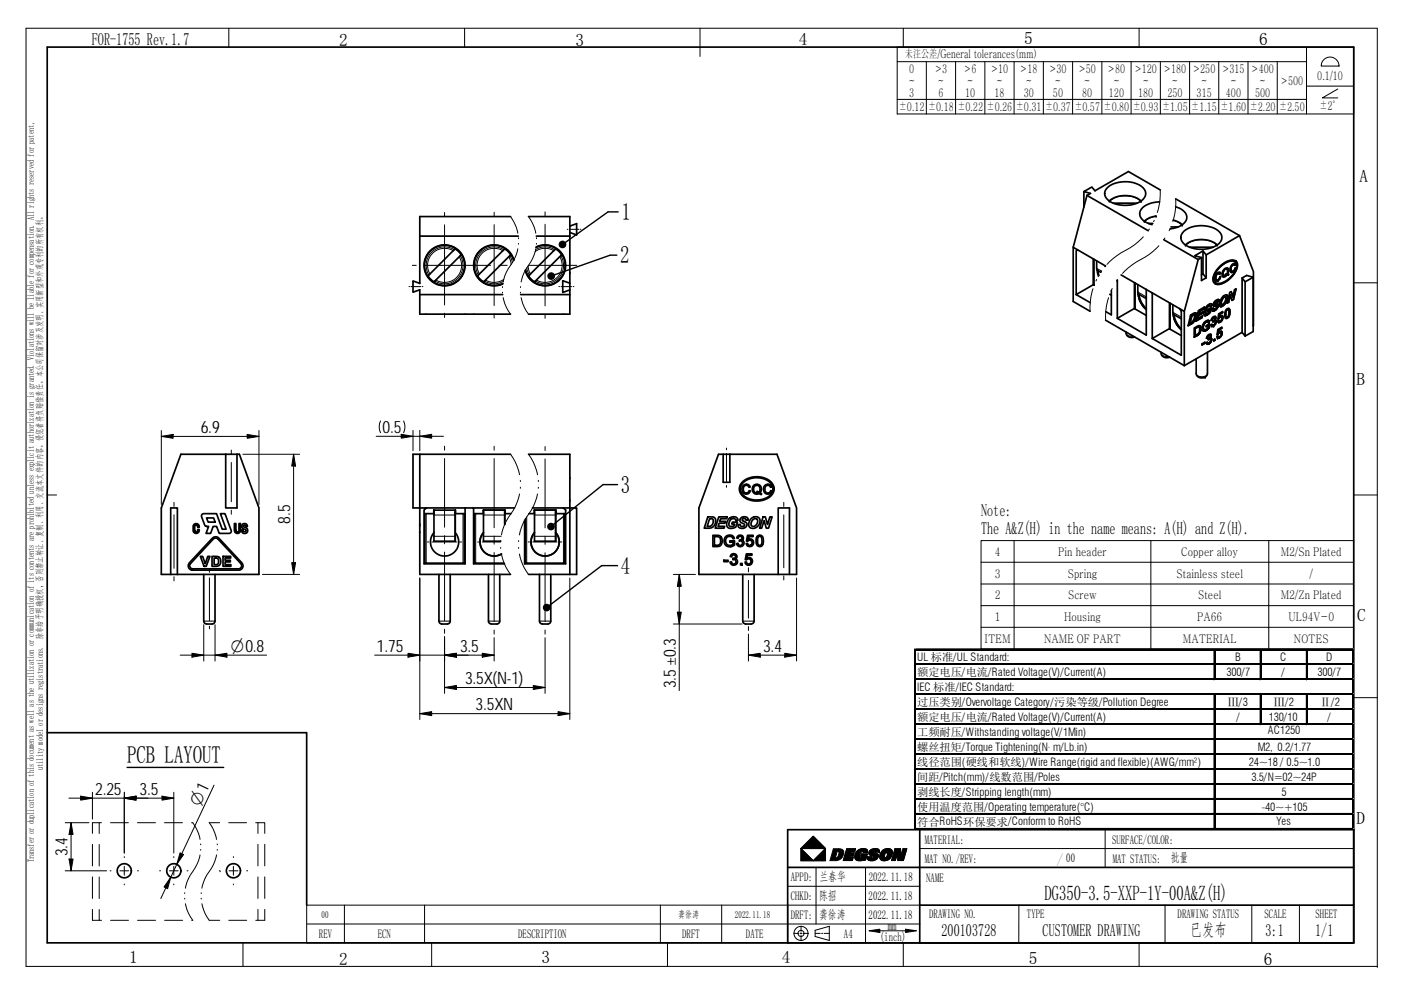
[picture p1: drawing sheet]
<svg xmlns="http://www.w3.org/2000/svg" width="297mm" height="210mm" viewBox="0 0 297 210" stroke-linecap="round" stroke-linejoin="round" font-family="sans-serif">
<defs><g id="words">
<g font-size="5.1">
<text x="131.8" y="46.7">1</text>
<text x="131.5" y="55.9">2</text>
<text x="131.6" y="104.5">3</text>
<text x="131.6" y="121.7">4</text>
<text x="26.9" y="161.7">PCB LAYOUT</text>
</g>
<text font-size="4.5" x="221.4" y="190.9">DG350-3.5-XXP-1Y-00A&amp;Z(H)</text>
<g font-size="3.9">
<text x="48.9" y="138.2">O0.8</text>
<text x="42.4" y="171.2" transform="rotate(-65 42.4 171.2)">O1</text>
</g>
<g font-size="3.7">
<text x="19.5" y="9.4">FOR-1755 Rev.1.7</text>
<text x="71.9" y="9.7">2</text>
<text x="122" y="9.7">3</text>
<text x="169.4" y="9.5">4</text>
<text x="217.1" y="9.4">5</text>
<text x="267" y="9.6">6</text>
<text x="288.2" y="38.7">A</text>
<text x="287.6" y="81.7">B</text>
<text x="208" y="109.5">Note:</text>
<text x="208" y="113.2">The A&amp;Z(H) in the name means: A(H) and Z(H).</text>
<text x="287.7" y="131.7">C</text>
<text x="287.6" y="174.7">D</text>
<text x="199.6" y="198.6">200103728</text>
<text x="221.1" y="198.5">CUSTOMER DRAWING</text>
<text x="252.3" y="198.6">已发布</text>
<text x="268.3" y="198.6">3:1</text>
<text x="278.8" y="198.6">1/1</text>
<text x="27.4" y="204.2">1</text>
<text x="71.9" y="204.7">2</text>
<text x="114.8" y="204.3">3</text>
<text x="165.8" y="204.2">4</text>
<text x="218.1" y="204.4">5</text>
<text x="268" y="204.6">6</text>
</g>
<g font-size="3.6">
<text x="42.6" y="91.8">6.9</text>
<text x="81.1" y="91.8">0.5</text>
<text x="61.5" y="111.1" transform="rotate(-90 61.5 111.1)">8.5</text>
<text x="79.9" y="138.2">1.75</text>
<text x="97.5" y="138.2">3.5</text>
<text x="161.8" y="138.2">3.4</text>
<text x="98.6" y="145.1">3.5X(N-1)</text>
<text x="143.3" y="146" transform="rotate(-90 143.3 146)">3.5±0.3</text>
<text x="100.8" y="150.6">3.5XN</text>
<text x="20.2" y="168.6">2.25</text>
<text x="29.6" y="168.6">3.5</text>
<text x="14.3" y="181.6" transform="rotate(-90 14.3 181.6)">3.4</text>
</g>
<g font-size="2.7">
<text x="196.1" y="178.9">MATERIAL:</text>
<text x="235.8" y="178.9">SURFACE/COLOR:</text>
<text x="196.1" y="182.9">MAT NO./REV:</text>
<text x="235.9" y="182.9">MAT STATUS:</text>
<text x="248.2" y="182.9">批量</text>
<text x="167.7" y="190.9">CHKD:</text>
<text x="167.7" y="186.9">APPD:</text>
<text x="173.7" y="190.9">陈招</text>
<text x="173.7" y="186.9">兰春华</text>
<text x="184.2" y="191">2022.11.18</text>
<text x="184.2" y="186.9">2022.11.18</text>
<text x="196.4" y="187">NAME</text>
<text x="167.7" y="194.9">DRFT:</text>
<text x="173.7" y="194.9">龚徐涛</text>
<text x="184.2" y="194.9">2022.11.18</text>
<text x="188.3" y="197.3">mm</text>
<text x="197" y="194.6">DRAWING NO.</text>
<text x="217.7" y="194.6">TYPE</text>
<text x="249.7" y="194.6">DRAWING STATUS</text>
<text x="268.1" y="194.6">SCALE</text>
<text x="278.9" y="194.6">SHEET</text>
<text x="67.6" y="198.9">REV</text>
<text x="80.1" y="198.9">ECN</text>
<text x="109.9" y="198.9">DESCRIPTION</text>
<text x="144.6" y="198.9">DRFT</text>
<text x="158.2" y="198.9">DATE</text>
<text x="178.9" y="198.9">A4</text>
<text x="186.6" y="199.6">(inch)</text>
</g>
<g font-size="2.5">
<text x="191.9" y="12.3">未注公差/General tolerances(mm)</text>
<text x="192.8" y="15.4">0</text>
<text x="198.2" y="15.4">&gt;3</text>
<text x="204.4" y="15.4">&gt;6</text>
<text x="210.1" y="15.4">&gt;10</text>
<text x="216.2" y="15.4">&gt;18</text>
<text x="222.4" y="15.4">&gt;30</text>
<text x="228.6" y="15.4">&gt;50</text>
<text x="234.8" y="15.4">&gt;80</text>
<text x="240.5" y="15.4">&gt;120</text>
<text x="246.7" y="15.4">&gt;180</text>
<text x="252.9" y="15.4">&gt;250</text>
<text x="259.1" y="15.4">&gt;315</text>
<text x="265.3" y="15.4">&gt;400</text>
<text x="279.3" y="17.1">0.1/10</text>
<text x="190.6" y="23.6">±0.12 ±0.18 ±0.22 ±0.26 ±0.31 ±0.37 ±0.57 ±0.80 ±0.93 ±1.05 ±1.15 ±1.60 ±2.20 ±2.50</text>
<text x="192.7" y="18">~</text>
<text x="192.8" y="20.6">3</text>
<text x="198.9" y="18">~</text>
<text x="199" y="20.6">6</text>
<text x="204.6" y="20.6">10</text>
<text x="205.1" y="18">~</text>
<text x="210.8" y="20.6">18</text>
<text x="211.3" y="18">~</text>
<text x="217" y="20.6">30</text>
<text x="217.5" y="18">~</text>
<text x="223.2" y="20.6">50</text>
<text x="223.7" y="18">~</text>
<text x="229.4" y="20.6">80</text>
<text x="229.9" y="18">~</text>
<text x="235.1" y="20.6">120</text>
<text x="236.1" y="18">~</text>
<text x="241.3" y="20.6">180</text>
<text x="242.3" y="18">~</text>
<text x="247.5" y="20.6">250</text>
<text x="248.5" y="18">~</text>
<text x="253.7" y="20.6">315</text>
<text x="254.7" y="18">~</text>
<text x="259.9" y="20.6">400</text>
<text x="260.9" y="18">~</text>
<text x="266.1" y="20.6">500</text>
<text x="267.1" y="18">~</text>
<text x="271.5" y="18">&gt;500</text>
<text x="279.8" y="23.4">±2°</text>
<text x="210.9" y="117.9">4</text>
<text x="224.4" y="117.9">Pin header</text>
<text x="250.4" y="117.9">Copper alloy</text>
<text x="271.5" y="117.9">M2/Sn Plated</text>
<text x="210.9" y="122.5">3</text>
<text x="226.4" y="122.5">Spring</text>
<text x="249.5" y="122.5">Stainless steel</text>
<text x="277.6" y="122.5">/</text>
<text x="210.9" y="127.1">2</text>
<text x="210.9" y="131.7">1</text>
<text x="225.6" y="131.7">Housing</text>
<text x="226.5" y="127.1">Screw</text>
<text x="253.8" y="131.7">PA66</text>
<text x="254" y="127.1">Steel</text>
<text x="271.5" y="127.1">M2/Zn Plated</text>
<text x="273.2" y="131.7">UL94V-0</text>
<text x="208.7" y="136.3">ITEM</text>
<text x="221.4" y="136.3">NAME OF PART</text>
<text x="250.8" y="136.3">MATERIAL</text>
<text x="274.3" y="136.3">NOTES</text>
<text x="224" y="182.9">/ 00</text>
</g>
<g font-size="2.4">
<text x="194.4" y="143.4">额定电压/电流/Rated Voltage(V)/Current(A)</text>
<text x="194.4" y="140.2">UL 标准/UL Standard:</text>
<text x="260" y="143.3">300/7</text>
<text x="261.9" y="140.2">B</text>
<text x="271.4" y="140.2">C</text>
<text x="271.7" y="143.3">/</text>
<text x="279.4" y="143.3">300/7</text>
<text x="281.2" y="140.2">D</text>
<text x="194.4" y="146.5">IEC 标准/IEC Standard:</text>
<text x="194.4" y="149.7">过压类别/Overvoltage Category/污染等级/Pollution Degree</text>
<text x="260.3" y="149.7">Ⅲ/3</text>
<text x="270.1" y="149.7">Ⅲ/2</text>
<text x="279.9" y="149.7">Ⅱ/2</text>
<text x="194.4" y="152.9">额定电压/电流/Rated Voltage(V)/Current(A)</text>
<text x="262.1" y="152.9">/</text>
<text x="268.8" y="155.8">AC1250</text>
<text x="269" y="152.9">130/10</text>
<text x="281.5" y="152.9">/</text>
<text x="194.4" y="156.1">工频耐压/Withstanding voltage(V/1Min)</text>
<text x="194.4" y="159.3">螺丝扭矩/Torque Tightening(N· m/Lb.in)</text>
<text x="266.7" y="159.2">M2, 0.2/1.77</text>
<text x="194.4" y="162.4">线径范围(硬线和软线)/Wire Range(rigid and flexible)(AWG/mm²)</text>
<text x="194.4" y="165.6">间距/Pitch(mm)/线数范围/Poles</text>
<text x="264.8" y="162.4">24~18 / 0.5~1.0</text>
<text x="265.3" y="165.6">3.5/N=02~24P</text>
<text x="194.4" y="168.8">剥线长度/Stripping length(mm)</text>
<text x="194.4" y="172">使用温度范围/Operating temperature(°C)</text>
<text x="267.4" y="171.9">­40~+105</text>
<text x="271.7" y="168.7">5</text>
<text x="194.4" y="175.1">符合RoHS环保要求/Conform to RoHS</text>
<text x="270.6" y="175.1">Yes</text>
</g>
<g font-size="2.2">
<text x="68.2" y="194.8">00</text>
<text x="143.8" y="194.6">龚徐涛</text>
<text x="155.8" y="194.6">2022.11.18</text>
</g>
<g font-size="1.9">
<text x="9.1" y="163.4" transform="rotate(-90 9.1 163.4)">utility model or designs registrations. 除非给予明确授权，否则禁止转让、复制、利用、交流本文件的内容。侵犯者将负赔偿责任。本公司保留对涉及发明、实用新型和外观专利的所有权利。</text>
<text x="7.2" y="182.9" transform="rotate(-90 7.2 182.9)">Transfer or duplication of this document as well as the utilization or communication of its contents are prohibited unless explicit authorization is granted. Violations will be liable for compensation. All rights reserved for patent,</text>
</g>
</g></defs>
<g fill="none" stroke="#000" stroke-width=".21">
<path d="M5.5 6h286.5v199h-286.5zM48.5 6v4M98.5 6v4M148.4 6v6M190.2 10h96.8v14.2h-96.8zM190.2 13.1h86.8M191.5 6v4M196.4 13.1v11.1M202.6 13.1v11.1M208.8 13.1v11.1M215 13.1v11.1M221.2 13.1v11.1"/>
<path d="M227.4 13.1v11.1M233.6 13.1v11.1M239.8 13.1v11.1M241.5 6v4M246 13.1v11.1M252.2 13.1v11.1M258.4 13.1v11.1M264.6 13.1v11.1M270.8 13.1v11.1M277 18.3h10M277 10v14.2M280.7 12.6a1.9 1.9 0 0 1 2.1-.3 1.9 1.9 0 0 1 1.1 1.7h-3.8a1.79 1.79 0 0 1 .6-1.4z"/>
<path d="M283.6 18.9l-3.2 1.9h3.2M190.2 21.1h86.8M232 55v5.5M232.5 59.3l-.1 .3M232.5 56.9l1 .6M233.6 57.5l-.2 .2M235.3 42.7a5.1 5.1 0 0 1 6.5 0M236.9 59.4l-.2 .2M242.4 50.2l-.5 .5a14.8 14.8 0 0 1-4.3 3l-1.7 1.2-1.2 1.2M243.7 48.6l-.2 .2M244.7 46.7l-.1 .3M245.1 45.9l-1.4 .4-1 .7"/>
<path d="M245.7 52.1l-.5 .5a25.8 25.8 0 0 1-5.1 3.6l-2.1 1.8M246 40.3l-.1 2.1-.5 2.7M247 50.5l-.2 .2M248 48.6l-.1 .3M248.7 46.8l1.2 .4 .6 .6M249.3 42.2a13 13 0 0 1-.6 4.8M251.5 52a5.1 5.1 0 0 1 6.5 0M257.3 59.4h.1M257.9 58.2l.1 .1M259.2 58l.1 .1M259.4 58.4v.1M260.3 57h.1"/>
<path d="M261.1 56.4h.1M287 60h5M231.7 61.2l-.4 1.7-.2 3.1M235 63.1l-.2 .7a12.8 12.8 0 0 0-.4 4.1M235.8 61.2l-.1 .3M238.8 70.6l.3 .5 1.2 .2M240.7 60v5.6M241.2 61.9l1.8 1.1M246.2 74.9l.2 .4 .4 .2 .9 .1M248.1 64.3v5.5M248.7 66.2l1.8 1.1M253.6 79.2a1.37 1.37 0 0 0 2.4 0"/>
<path d="M256.9 69.2h.1M257.3 68.1v.1M257.6 64.9h.1M258.9 71.1l.1 .1M258.9 70.3h.1M259.1 67.8l.1 .1M259.1 66.9h.1M259.8 66.7h.1M260.2 65.7h.1M49 95.5v.8M49 98.1v8.3M94.3 94.6v.9"/>
<path d="M94.3 97.3v14.5M104.8 94.6v.9M104.8 97.3v14.6M108.2 96.4a10.6 10.6 0 0 1 2 4.3M112.1 96.4a10.6 10.6 0 0 1 1.9 4.3M115.6 94.7v.9M115.6 97.3v14.7M10 105h2M36.9 106.6v.8M36.9 109.2v11.3M49 108.2v.9M90.4 108.9v10.5"/>
<path d="M90.6 115h.3M91.6 115h5.3M92 109.2h4.5M92 113.7h4.5M94.3 113.6v1.7M94.3 117.1v14.6M97.5 115h.4M98.2 108.9v10.5M100.9 108.9v10.5M101.3 115h.3M102.3 115h3.8M102.5 113.7h3.8"/>
<path d="M102.5 109.2h4.5M104.8 113.7v1.7M104.8 117.2v14.6M106.1 114.7v.2M106.1 116.1v.2M106.3 117.5a10.3 10.3 0 0 0 1.9 4.3M110 114.7v.2M110 116.1v.2M110.1 117.5a10.3 10.3 0 0 0 2 4.3M110.1 104.8l-.1 .8a12.1 12.1 0 0 1-2.3 4.3 10.4 10.4 0 0 0-1.4 3.6M110.3 101.9v.2M110.3 103.3v.3"/>
<path d="M111.7 109.6v9.8M112 115h.3M112.9 115h5.2M113.3 109.2h4.5M113.3 113.7h4.5M114 104.8l-.2 .8a12.1 12.1 0 0 1-2.3 4.3 10.4 10.4 0 0 0-1.4 3.6M114.1 101.9v.2M114.1 103.3v.3M115.6 113.7v1.8M115.6 117.2v14.6M118.8 115h.3M119.5 108.9v10.5"/>
<path d="M208 114.7h79v22.9h-79zM208 119.3h79M215 114.7v22.9M244 114.7v22.9M269 114.7v22.9M287 105h5M36.9 122.3v.9M43.2 131.7h2.4M44.4 120.8v.6M44.4 122.6v9.1M44.4 132.8v.6M93.1 131.7h2.4"/>
<path d="M94.3 135.1v12M94.3 133.5v.8M103.6 131.7h2.4M104.8 133.6v.9M114.4 131.7h2.4M115.6 135.3v11.8M115.6 133.6v.9M193.9 137.6v38.4M194.2 137.6h92.8M208 123.9h79M208 128.5h79M208 133.1h79"/>
<path d="M257.4 137.9v6.3M267.2 137.9v6.3M277 137.9v6.3M286.7 137.9v38.1M194.2 140.8h92.8M194.2 144h92.8M194.2 147.1h92.8M194.2 150.3h92.8M194.2 153.5h92.8M194.2 156.7h92.8M194.2 159.8h92.8M257.4 147.4v28.6"/>
<path d="M267.2 147.4v6.4M277 147.4v6.4M287 148h5M169.8 180h5.2M169.8 180l2.6-2.6 2.6 2.6-2.6 2.6zM169.8 180l2.6 2.6h-2.6zM169.8 180l2.6-2.6 2.6 2.6M175 180v2.6h-5.2v-2.6M175 180h.1M194.2 163h92.8M194.2 166.2h92.8M194.2 169.4h92.8"/>
<path d="M194.2 172.5h92.8M194.2 175.7h92.8M195 180h92M234.3 176v8M51.5 200v5M65 192h102v8h-102zM73 192v8M90 192v8M91.5 200v5M140 192v8M141.5 200v5M153 192v8"/>
<path d="M167 192h28M167 188h28M167 184h28M168.3 198h1.1M169.7 198h.2M169.8 196.4v1.1M169.8 197.8v.3M169.8 198.4v1.1M170.2 198h1.2M172.4 182.6l2.6-2.6v2.6zM172.8 197.3l3-.8v3l-3-.9zM172.8 198h1.1"/>
<path d="M173 184v12M174.2 198h.3M174.7 198h1.1M176.7 180h1.1a.93 .93 0 0 1 1 .5 .93 .93 0 0 1-.1 1.1 1.89 1.89 0 0 1-2.2 .9h-.5zM177.1 181.9l.4-1.3h.3a.99 .99 0 0 1-.6 1.3M177.1 181.9h.1M178.8 182.5h1.9M179.9 181.9h1M179.9 181.9h.1M180 181.9h.9M180 181.6l-.1 .3M180 181.6h.9"/>
<path d="M180 181.6h.1M180.2 180.9h.9M180.9 181.9l-.2 .6M181.1 181l-.2 .6M181.1 180.9l-.2 .7M181.2 180.7h-.9l-.1 .2M181.4 180h-1.9l-.7 2.5M181.4 180l-.2 .7M181.8 180.5a1.51 1.51 0 0 1 2.2-.1l-.1 .4a.66 .66 0 0 0-.1-.7 .66 .66 0 0 0-.7-.1 1.61 1.61 0 0 0-1.6 2.4l.7 .2 1.3-.2-.8 .1a1.05 1.05 0 0 1-1.3-.3 1.05 1.05 0 0 1 0-1.3zM182.6 181.9l-.1 .1M182.7 181.9h-.1M182.7 181.9l.1-.3h-.3l.1-.5h1.3l-.4 1.3"/>
<path d="M183 180.6a.84 .84 0 0 0-.6 1.4h.1M183 180.7h.1M183 180.7l.9 .1h-.9a.28 .28 0 0 0-.2-.2 .28 .28 0 0 0-.3 .2l-.3 .8 .1 .3a.36 .36 0 0 0 .5-.3h-.3l.1-.5h1.3l-.4 1.3M183.5 184v16M183.9 181.8a.64 .64 0 0 0 .2 .7 .64 .64 0 0 0 .7 .1 1.07 1.07 0 0 0 1.1-.3 1.07 1.07 0 0 0 .2-1.2l-.8-.3a.19 .19 0 0 1-.1-.2 .19 .19 0 0 1 .2-.1 .19 .19 0 0 1 .2 .2h.8h-.8l-.3-.2-.1 .3 .2 .1a.71 .71 0 0 1 .8 .5 .71 .71 0 0 1-.3 .8 1.53 1.53 0 0 1-2 0v-.4M183.9 181.8h.1M183.9 181.7h.9M183.9 181.7h.1M184.2 197.4l2.3-.3v.7zM184.8 181.7h.1M185.3 181.7h.1M185.3 181.7l-.2 .3-.3-.1v-.2h-.9"/>
<path d="M186.4 180.7h.1M186.4 180.7a.6 .6 0 0 0-.8-.7 1.02 1.02 0 0 0-1 .2 1.02 1.02 0 0 0-.3 1.1l.8 .3a.22 .22 0 0 1 .1 .3 .22 .22 0 0 1-.2 .1 .22 .22 0 0 1-.2-.3M186.4 180.7v-.3a1.22 1.22 0 0 0-1.4-.4 1.22 1.22 0 0 0-.7 1.2l.9 .5M186.5 197.4h5.5M187 180.5a1.35 1.35 0 0 1 2.2 0 1.62 1.62 0 0 1-.7 1.8 1.62 1.62 0 0 1-1.9-.1l-.1-.6zM187 180.5a1.28 1.28 0 0 1 2.2 .1 1.6 1.6 0 0 1-.8 1.7 1.6 1.6 0 0 1-1.8-.1 1.71 1.71 0 0 1 .4-1.7zM187.5 181.7v.1M187.5 181.8h.1M187.6 181.9h.1M187.7 181.9h.1M187.7 180.9l-.2 .8M187.8 180.8l-.1 .1"/>
<path d="M187.8 181.9h.1M187.8 180.7h.1M187.8 180.8h.1M187.9 180.7h.1M187.9 181.8h.1M188 180.6h.1M188.1 180.6h.1M188.1 180.7h.1M188.2 180.7h.1M188.2 180.8l-.2 .9M188.2 180.8h.1M189.8 180l-.8 2.5h.8"/>
<path d="M189.8 180h1.1M190.3 181l.1 1.5M190.3 181l-.5 1.5M190.9 180l.1 1.5 .5-1.5M191.5 180h.8M191.5 200v5M192 197.1l2.3 .3-2.3 .4zM192.3 180l-.8 2.5h-1.1M192.3 180l-.6 2a.57 .57 0 0 1-.3 .5 .57 .57 0 0 1-.6 0h-.4M195 196h-130M216 192v8M241.5 200v5"/>
<path d="M247 192v8M265.4 192v8M275.5 192v8M292 205h.1"/>
<circle cx="169.8" cy="198" r="1.5"/>
<circle cx="169.8" cy="198" r=".65"/>
</g>
<g fill="none" stroke="#000" stroke-width=".36">
<path d="M10 10h277v190h-277zM227.5 52.5l1 .5-.3 .1v9.4M228.5 53l5.8 3.4M229.8 40.6v3.3M230.5 41.4l13 7.5M230.5 41.4l-3 11.1v11.4l3.6 2.1M231.8 54.9v5.5l.1 .1M231.9 55l.1 5.5M232.5 55.3v1.8l.2 .3M232.6 57.3l.3 1.3M232.7 57.4l.7 .4M232.8 57.4l.2 1"/>
<path d="M234.3 56.4h.1M234.3 56.4v.1M234.6 40a6.1 6.1 0 0 1 7.8-.1 1.77 1.77 0 0 1-.7 2.9 6.3 6.3 0 0 1-7.1-.7 1.57 1.57 0 0 1 0-2.1zM236 43.1h5.1M236.9 59.4v8.1M237.7 58.3l5.3 3.1M240.5 59.9v5.5l.1 .1M241.9 42.6a5.6 5.6 0 0 0-6.7 0M243.5 47.4h.9M245.1 45.8a4.2 4.2 0 0 0-2.4 1.1M245.9 42.8a4.9 4.9 0 0 0-4.1 1.8 1.94 1.94 0 0 0 1.3 2.6l1.2 .4M246 40.3l-6.8-3.9-7 4.1-.7-.8-1.7 .9 1.4 .4-.7 .4"/>
<path d="M246.7 50.8l7.3 4.3M248.3 48.1h1.5M248.7 46.7l1.2 .4 .7 .5M249.3 43.9a2.47 2.47 0 0 1 2.2 2.7 3.9 3.9 0 0 1-3.4 2M249.3 42.2l13.5 7.8M251 49a6.3 6.3 0 0 1 7.5 .2 1.76 1.76 0 0 1-.7 2.9 6.2 6.2 0 0 1-7.1-.7 1.62 1.62 0 0 1 .3-2.4zM251.4 51.9a5.5 5.5 0 0 1 6.6 0M252.2 52.4h5M254 55.1l-2.9 10.9M254.7 54.6l-.7 .5M255.1 53.2v4.9l.6 .8-1 .6v-4.9M255.1 58.1l-.4 .2"/>
<path d="M255.7 54.1l-.6-.9-1.8 1.1 1.4 .3M255.7 54.1v4.8M257.7 60h.1M257.7 58.9h.1M257.7 58.6h.1M257.7 58.9l.1 .4M257.8 59.2v.1M257.8 58.6l-.1 .3M257.8 59.3a.56 .56 0 0 0 .6 0 .56 .56 0 0 0 .2-.6l.2-.1-.2 .6-.4 .3M257.8 59.6h.1M258.2 59.5l-.5 .1M258.2 58h.1"/>
<path d="M258.2 59.5l-.4 .1M258.2 58h.3l.1 .1 .2-.1a.7 .7 0 0 0-.8-.1 .7 .7 0 0 0-.4 .6v.8l.2 .3M258.2 58l-.4 .6M258.5 58a.85 .85 0 0 0-.8 .5 .85 .85 0 0 0 .2 .9M258.6 59.1v.1M258.6 57.7l.2 .3-.2 .1M258.7 56.6a3.1 3.1 0 0 1 3-1.1 1.29 1.29 0 0 1 .3 1.8 4.2 4.2 0 0 1-4 2.8 1.01 1.01 0 0 1-.6-1.5l.5-1zM258.8 58.7l-.2 .4-.4 .4M258.8 58h.1M258.9 56.3a3.2 3.2 0 0 1 3-1 1.77 1.77 0 0 1-.1 2.5 4.9 4.9 0 0 1-3.7 2.5 1.24 1.24 0 0 1-.7-2l.4-.9zM259.3 58.7h.1M259.3 58.1l.1 .4"/>
<path d="M259.4 58.5h.1M259.4 57.4v.1M259.4 57.5l-.1 .6M259.7 57.1a1 1 0 0 0-.3 1.3M259.7 58.6h.1M259.7 57.1h.1M259.8 57.1l.4 .1v.6l-.1 .3h-.3v.2h.2l-.6 .2M259.8 58.6l-.4 .1M259.8 57.1l-.4 .4M259.8 58.3h.2M260 57l.1 .1M260.1 57l-.4 .1"/>
<path d="M260.1 58.3h.1M260.1 58.3l-.3 .3M260.2 56.9l.2 .5-.1 .8M260.3 58.2h.2l-.1 .2-.3-.1M260.4 57.8h.1M260.4 58.3v.1M260.4 57.8l-.1 .4M260.4 57.4h.1M260.5 58.2l-.1 .1h-.3l-.7 .4M260.5 57.4a.52 .52 0 0 0-.5-.6 .52 .52 0 0 0-.6 .4 1 1 0 0 0 0 1.5M260.5 57.4l-.1 .4M260.9 57l.1 .1"/>
<path d="M261 56.7h.1M261 57.1v.3M261 57.4h.1M261 57.4a.53 .53 0 0 0 .6 0 .53 .53 0 0 0 .2-.6h.2v.2l-.6 .7M261 56.7v.4M261 57.8h.1M261.4 56.1h.1M261.4 57.7h-.4M261.4 57.7l-.3 .1M261.4 56.1h.3l.1 .2M261.4 56.1l-.4 .6M261.7 56.1a.89 .89 0 0 0-.6 1.4"/>
<path d="M261.8 57.3h.1M261.8 55.5h-.1a2.93 2.93 0 0 0-3.1 1.1 3.1 3.1 0 0 0-1.3 3l.4 .3M261.8 56.3l.2-.2v-.1a1.02 1.02 0 0 0-1.2 1.2l.1 .4 .2 .2M261.8 55.9l.2 .2-.2 .1M261.9 55.3a1.76 1.76 0 0 1-.1 2.4 4.7 4.7 0 0 1-3.9 2.6l-.3-.1M262 56.1h.1M262 56.8l-.6 .9M262.8 50l-7.1 4.1M262.8 50l2.9 7.6v11.5M263.4 59v11.5M263.4 59l.6 .8v11.5M265.7 58.8v11.5l-1.7 1-.6-.8-12.3 7.1"/>
<path d="M265.7 58.8l-1.4-.4-.9 .6M265.7 58.8l-1.7 1M228.2 62.5l3 1.7M231.8 60.4l-3.6 2.1M234.4 67.9l16.7 9.7M235.3 62.4l.3 .2M235.6 61.6v5.2l-1.1-.7M238.8 70.4v.2M238.8 70.6a1.18 1.18 0 0 0 1.7 .9M240.5 71.5h.1M240.5 65.4l-3.6 2.1M240.6 60v5.4l2.4 1.5"/>
<path d="M241.2 60.4v1.5l.3 .5M241.3 62.3a4.8 4.8 0 0 0 1.7 3.3M241.5 62.4l1.5 .9M241.5 62.4l.2 1 .4 .9 .9 1.1M243 61.4l1.3 .7v9.7M243 61.4v9.7l-6.1-3.6M244.3 62.1l5.8 3.4M246.2 74.7v.2a1.2 1.2 0 0 0 1.7 .9M247.9 69.7l-3.6 2.1M247.9 64.2l.1 5.6M248 75.8h-.1M248 64.3v5.4l2.5 1.5"/>
<path d="M248.7 64.6l.1 2 1.7 1M248.8 66.6a5 5 0 0 0 1.7 3.3M248.9 66.7l.4 1.4 .5 .9 .7 .7M250.1 65.5l.4 .5v9.4l-6.2-3.6M250.1 65.5l1 .5M251.1 66v11.6M252.5 68.7h.1M252.5 68.7l-.6 .4M252.6 68.6v.1M252.6 68.7h-.1M252.7 67h.1M252.7 67l-.4 1.5"/>
<path d="M252.7 68.6h.1M252.7 68.6l-.1 .1M252.8 68.5h.1M252.8 68.5l-.1 .1M252.9 66.8v.1M252.9 66.9l-.2 .1M252.9 68.4h.1M252.9 66.8h.1M253 68.4l-.2 .1M253 66.8l-.1 .1M253 66.8h.1M253 68.3h.1"/>
<path d="M253.1 66.8h-.1M253.1 68.3l-.1 .1M253.1 68.1l.1 .1M253.1 66.8h.1M253.2 68.2l-.1 .1M253.2 66.8h-.1M253.2 66.8l-.5 .2-.4 1.5M253.2 66.8a1.55 1.55 0 0 1-.9 1.7M253.2 66.8h.1M253.2 68h.1M253.3 68l-.1 .2M253.3 67.8h.1"/>
<path d="M253.4 69.6v.1M253.4 69.7v1.5M253.4 67.6h.1M253.5 67.6l-.2 .4M253.5 67.4h.1M253.5 66.4l.1 .1M253.5 66.4h-.4l-.7 .4-.5 2.3M253.5 67.4v.2M253.6 66.5v.1M253.6 67.1v.1M253.6 66.7v.1M253.6 66.7h.1"/>
<path d="M253.6 66.8h.1M253.6 66.9v.1M253.6 66.5l-.1-.1a2.05 2.05 0 0 1-1 2.3l-.6 .3M253.6 67.2l-.1 .2M253.6 76.1v3.1a1.21 1.21 0 0 0 1.9 .8M253.6 66.6v.4M253.6 67v.2M253.7 69.4l.1 .1M253.8 69.5l-.4 .2M253.8 71.1v.1M253.8 71.2l-.6 .3M253.8 69.4h.1"/>
<path d="M253.8 71.1h.1M253.9 69.4l-.1 .1M253.9 71.1l-.1 .1M254 69.3v.1M254 71v.1M254 69.4h-.1M254 71.1h-.1M254 69.3h.1M254 71h.1M254.1 69.3h.1M254.1 69.3l-.1 .1M254.1 66.9v.1"/>
<path d="M254.1 71l-.1 .1M254.1 70.9h.1M254.1 67l-.1 .6M254.1 69.3a1.11 1.11 0 0 1-.3 1.7l-.4 .2M254.1 70.9v.1M254.2 69.3v.1M254.2 70.8h.1M254.2 69.3l-.8 .3v1.6M254.2 70.8l-.1 .1M254.2 66.6l.9-.5-.1 .3-.9 .6M254.2 70.7l.1 .1M254.3 70.8h-.1"/>
<path d="M254.3 66h.1M254.3 70.7h.1M254.3 69.1l.1 .1M254.3 66l-.1 .6M254.3 66l.9-.5 .2-.4-1.3 .8-.6 2.2 1.4-.7 .1-.4-1 .6M254.3 70.6h.1M254.3 70.7v.1M254.4 69.1h.1M254.4 70.6l-.1 .1M254.4 70.5h.1M254.4 69.2h.1M254.4 70.4h.1"/>
<path d="M254.4 70.5v.1M254.4 69.2a1.57 1.57 0 0 1-.6 1.9l-.6 .4M254.5 70.3h.1M254.5 69.3h.1M254.5 69.2v.1M254.5 70.4l-.1 .1M254.5 69.2l-.5-.1-.8 .5v1.9M254.5 70.1h.1M254.5 70.3v.1M254.5 69.3l.1 .1M254.5 69.4h.1M254.5 70h.1"/>
<path d="M254.5 69.5l.1 .1M254.5 69.9h.1M254.5 69.7h.1M254.5 70.1v.2M254.6 69.4v.2M254.6 70l-.1 .1M254.6 69.6v.3M254.6 69.9v.1M254.8 67.4h.1M254.8 72.9l.7-.3v.2l-.7 .4zM254.9 67l-.1 .4-1.2 .7M255 66.4h.1"/>
<path d="M255.1 66.1l-.1 .3-.9 .5-.1 .7M255.1 69.4h.1M255.1 69.3h.1M255.1 69.6h.1M255.1 69.1v.1M255.1 69.4v.2M255.1 69.7h.1M255.1 69h.1M255.1 69.6v.1M255.1 69.7l.1 .1M255.1 69.8h.1M255.2 68.9h.1"/>
<path d="M255.2 69l-.1 .4M255.2 68.8h.1M255.2 69.8v.1M255.2 65.5h.1M255.2 68.9v.1M255.2 68.7h.1M255.2 68.8v.1M255.2 70.2h.1M255.3 68.7l-.1 .1M255.3 65.2l-.1 .3-.9 .5-.1 .6M255.3 68.6v.1M255.4 68.6h.1"/>
<path d="M255.4 70.2h.1M255.4 70.2h-.1M255.4 68.5h.1M255.4 72.6v.2l-.6 .3M255.4 72.8h.1M255.5 68.5l-.2 .2M255.5 66.9v.1M255.5 68.4h.1M255.5 66.1l.1 .1M255.5 66.3h.1M255.5 70.1l.1 .1M255.6 66.4h.1"/>
<path d="M255.6 66h.1M255.6 66.2v.1M255.6 66.3v.1M255.6 70.2h-.2M255.6 68.3v.1M255.6 66v.2M255.6 65.8h.1M255.6 68.4l-.1 .1M255.6 66.9h.1M255.7 65.6h.1M255.7 65.8l-.1 .2M255.7 66.9l-.2 .1"/>
<path d="M255.7 70.1h.1M255.7 68.3h.1M255.7 65.6v.2M255.7 68.3l-.1 .1M255.7 69.3l.5-.3a.91 .91 0 0 1-.6 .9h-.4M255.7 69.3v-.2l.7-.5-.1 .9M255.7 70.1l-.1 .1M255.8 65.4v.1M255.8 68.2v.1M255.8 68.3h-.1M255.8 70h.1M255.8 65.3h.1"/>
<path d="M255.8 66.8h.1M255.8 68.2h.1M255.9 70l-.2 .1M255.9 65.3l-.2 .3M255.9 66.8l-.2 .1M255.9 68.2h.1M255.9 68.2l-.1 .1M255.9 65.2h.1M255.9 68.2h.2M255.9 69.9h.1M256 65.2l-.1 .1M256 72.6v.1"/>
<path d="M256 72.6l.1 .1M256 71.6v.1M256 66.7h.1M256 71.5v.1M256 69.9l-.1 .1M256 74.7v4.5l-.1 .3-.4 .5M256 73h.1M256 72.7l.1 .1M256 65l.1 .1M256 66.7l-.1 .1M256 68.2l.2 .2 .2-.1M256 68.2a1.12 1.12 0 0 0-.8 1.7"/>
<path d="M256 71.4l.1 .1M256.1 69.8h.1M256.1 71.3v.1M256.1 66.6h.1M256.1 72.8l-.1-.2-.2 .1 .3 .3M256.1 71.4l-.1 .2M256.1 64.9l.1 .1M256.1 73h.1M256.1 71.2l.1 .1M256.2 66.6l-.2 .1M256.2 65l-.2 .2M256.2 73h-.2"/>
<path d="M256.2 71.3l-.1 .1M256.2 69.7h.1M256.2 71.2h.1M256.2 69.7l-.2 .2M256.2 69l-.5 .3M256.2 64.9h.1M256.2 71.9h.1M256.3 66.5h.1M256.3 71.1h.1M256.3 64.9l-.1 .1M256.3 72.9h.1M256.3 69.5h.1"/>
<path d="M256.3 66.5l-.1 .1M256.3 71.1l-.1 .2M256.3 72.9l-.1 .1M256.3 71.9l-.1 .1M256.3 69.5l-.1 .2M256.3 64.8h.1M256.3 68.1l.1 .1M256.3 68.1l-.1-.1 .2 .2-.2 .2M256.3 68.1a.94 .94 0 0 0-1.2 .7 .94 .94 0 0 0 .2 1.4M256.4 68.2v.1M256.4 64.8h.1M256.4 64.8l-.1 .1"/>
<path d="M256.4 66.4h.1M256.4 71.1a.39 .39 0 0 1 .2 .4 .39 .39 0 0 1-.4 .3v.2M256.4 68.7v.7l-.2 .3-.7 .4-.4 .1M256.4 71.9h.1M256.4 71.1h-.1M256.4 69.4h.1M256.4 71.1h.1M256.4 66.4l-.1 .1M256.4 72.8h.1M256.4 71.9a.48 .48 0 0 1 .2 .6 .48 .48 0 0 1-.5 .3M256.4 71.9h-.1M256.5 65.7l-.5 .2"/>
<path d="M256.5 71.9h.1M256.5 64.8h.1M256.5 64.8l-.5 .2-.2 .4-.3 .7 .1 .4M256.5 72.8l-.2 .1M256.5 71.1h-.2l-.5 .6M256.5 66.3h.1M256.5 66.3l.4-1.1-.8 .4-.1 .4 .5-.3-.1 .4-.5 .4-.3-.1M256.5 66.3l-.1 .1M256.5 71.9l-.3 .1M256.6 72.7h.1M256.6 71.7l.3 .1M256.6 66.1h.1"/>
<path d="M256.6 71.6h.1M256.6 71.6v.1M256.7 70.9l.1 .2-.2 .6M256.7 71.5h.1M256.7 72.5h.1M256.7 70.9v.1M256.7 71.4h.1M256.7 71.5l-.1 .1M256.7 72.5l-.2 .3M256.7 71.7l.1 .5M256.7 71.3l.1 .1M256.7 71h.1"/>
<path d="M256.7 71.2l.1 .1M256.7 71.1h.1M256.7 71.4v.1M256.8 64.4l.1 .4-.3 .2M256.8 72.3h.1M256.8 71a.6 .6 0 0 0-.7 0 .6 .6 0 0 0-.3 .6v.2l.2-.1M256.8 71v.2M256.8 71.1v.1M256.8 71.7h.1M256.8 65.2l-.2 .9-.6 .6-.6 .2M256.8 72.3l-.1 .2M256.8 71.8h.1"/>
<path d="M256.8 71.2l-.1 .2M256.8 64.5h.1M256.8 72.2h.1M256.8 72.2a.95 .95 0 0 1-.9 .8M256.8 72h.1M256.8 71.9h.1M256.9 71.8v.1M256.9 72.2l-.1 .1M256.9 71.9v.3M256.9 64.6h.1M256.9 64.8h.1M256.9 64.6l.1 .2"/>
<path d="M256.9 64.6a.7 .7 0 0 0-1.1 .4 1.86 1.86 0 0 0-.4 1.9l.1 .1M256.9 68.8l.2 .2M256.9 67.9h.1M257 64.8l-.4 .2-.1-.2M257 67.5l.1 .1M257.1 67.6l-.1 .3M257.2 68.1v.2l.2-.2a.46 .46 0 0 1 .2 .6 .46 .46 0 0 1-.6 .2v-.1l-.3 .1 .2 .3h.4M257.2 69.2h-.3M257.3 65.3v.2M257.3 65.4h.1M257.3 67.3v.1M257.3 65.9v.1"/>
<path d="M257.3 65.5v.1M257.3 67.4l-.2 .2M257.3 67.4l.2-.1 .1 .2-.4 .5M257.3 65.6v-.3l-.3 .2v.4l.3 .1M257.3 72.1l.3-.2v.3l-.3 .1zM257.4 64.9h.5M257.4 64.9h.5l.1 .1-.3 .4-.4 .2M257.4 65.9h.1M257.4 64.9h.2M257.4 65.9l-.1 .1M257.5 67.3l-.3 .1-.4 .5M257.5 65.8h.1"/>
<path d="M257.5 72.2h.1M257.5 72.2l-.2 .1M257.5 71.9v.3M257.6 64.4h.1M257.6 64.2v.1M257.6 64.3h.1M257.6 67.9h.2M257.6 68.1l-.4 .1M257.6 65.8l-.2 .1M257.6 64.2h.1M257.6 64.3v.1M257.6 64.1h.1"/>
<path d="M257.6 67.1l.2 .3M257.6 67.1l.1 .3-.1 .5M257.6 67.1l-.5 .2-.3 .7 .2-.1M257.7 68.7h.1M257.7 64.1l-.1 .1M257.7 67.2h.1M257.7 67.6h.1M257.7 64.1h.1M257.7 68.7l-.4 .5M257.7 65.7h.1M257.7 67.6l-.1 .3M257.7 64.9h.1"/>
<path d="M257.7 67.4h.1M257.7 64h.1M257.8 65.7l-.2 .1M257.8 67.4l-.1 .2M257.8 67.9l.1 .3M257.8 67.9v.6l-.5 .7M257.8 64l-.1 .1M257.8 64.9h.1M257.8 68.2h.1M257.8 63.9l.1 .1M257.9 68.2l-.2 .5M257.9 64h-.1"/>
<path d="M257.9 65.5v.1M257.9 65.6l-.1 .1M257.9 63.9h.1M258 63.9l-.1 .1M258 63.9h.1M258 65.3l.1 .1M258.1 63.9l-.4 .1-.1 .4 .6 .1 .1 .2M258.1 65.4l-.2 .2M258.2 65.2h.1M258.2 64.5a1.21 1.21 0 0 1-1.1 1.4M258.2 71.3l.1 .2M258.2 70.9h.1"/>
<path d="M258.2 65.2l-.1 .2M258.2 64.5l.1 .1M258.2 65h.1M258.3 64.8h.1M258.3 64.6v.1M258.3 65l-.1 .2M258.3 70.6l.1-.2a.39 .39 0 0 1 .7 0v.2M258.3 64.7v.1M258.3 64.8v.2M258.3 70.7h.1M258.3 63.5l.2 .4-.3 .2M258.3 70h.1"/>
<path d="M258.4 68l.1 .2M258.4 70.7l-.2 .2M258.4 67.6h.1M258.4 70l.7-.4v-.2l-.9 .5-.2 1.1 .2-.1M258.4 70l-.1 .6M258.4 63.6h.1M258.4 63.7h.1M258.5 67.3l.1-.2a.39 .39 0 0 1 .7 0v.2M258.5 63.9h.1M258.5 63.7v.2M258.5 63.7a.62 .62 0 0 0-1.1 .4 .64 .64 0 0 0 0 .8M258.5 71.6h.1"/>
<path d="M258.5 67.4h.1M258.5 70.5h.1M258.5 66.7h.1M258.5 63.9l-.3 .2-.2-.2M258.5 70.5h.2a.52 .52 0 0 1 .1 .6 .52 .52 0 0 1-.5 .3l-.1-.1-.2 .1 .2 .3 .3-.1M258.5 67.4l-.1 .2M258.5 70.5l-.1 .2M258.5 66.7l.7-.4v-.2l-.8 .5-.2 1.1 .2-.1M258.5 66.7v.6M258.7 68.3h.1M258.7 67.2h.1M258.7 68.3l-.3 .1"/>
<path d="M258.7 67.2h.2a.53 .53 0 0 1 .1 .6 .53 .53 0 0 1-.6 .3v-.2l-.2 .2 .2 .3M258.7 67.2l-.2 .2M258.7 65h.2M258.8 70.5h-.3l-.4 .5M258.9 65h.1M258.9 64.2v.1M258.9 64.4h.1M258.9 64.5l.1 .1M258.9 64h.1M258.9 64.3v.1M258.9 64.4l.1 .2M258.9 70.3l.2 .3"/>
<path d="M258.9 64v.3M259 63.8h.1M259 67.2h-.3l-.5 .4M259 65h.1M259 69.4v.2l-.7 .4v.6M259 69.6h.1M259 63.8l-.1 .2M259 65h-.1M259.1 70.6h.1M259.1 70.6l-.3 .8-.3 .2-.4 .1M259.1 63.5h.1M259.1 66.9a1 1 0 0 1-.8 1.5h.1"/>
<path d="M259.1 70.6l-.1 .6-.5 .4M259.1 64.9h.1M259.2 66.1v.2l-.7 .4v.6M259.2 66.3h.1M259.2 64.9l-.2 .1M259.2 63.3h.1M259.3 67.3h.1M259.3 63.3l-.3 .5M259.3 67.3l-.1 .6-.5 .4M259.3 64.8h.1M259.4 64.8l-.2 .1M259.4 63.1h.1"/>
<path d="M259.4 63.1l-.1 .2M259.5 64.6h.1M259.5 64.6l-.1 .2M259.5 63h.1M259.6 63l-.2 .1M259.6 62.9h.1M259.6 64.5h.1M259.7 62.9h.1M259.7 62.9l-.1 .1M259.7 64.5l-.2 .1M259.7 62.9l.1 .1M259.8 62.9v.1"/>
<path d="M259.8 64.2v.1M259.8 62.9a1.3 1.3 0 0 0-.9 1.6M259.8 64.3l-.1 .2M259.8 63l-.1 1a.71 .71 0 0 1-.7 .6M259.9 64l.1 .1M259.9 65.9l.1 .1M259.9 67.2h.1M260 64.1l-.2 .2M260 67.3h.1M260 66v1.2M260 66l.4-.4a1.29 1.29 0 0 1-.3 1.7l-.1-.1M260 63.8h.1"/>
<path d="M260.1 63.8l-.1 .3M260.1 62.6a1.9 1.9 0 0 1-1.4 2.4M260.1 63.5l.1 .1M260.2 63.6l-.1 .2M260.2 67.4v.1M260.2 62.7h.1M260.2 63.3h.1M260.2 62.8l.1 .1M260.2 63.1h.1M260.2 63.3v.3M260.3 62.9v.2M260.3 63.1l-.1 .2"/>
<path d="M260.3 62.9a.56 .56 0 0 0-.6-.4 .56 .56 0 0 0-.5 .5l-.6 1.2v.5l.1 .3M260.4 65.7l-.1-.1a1.3 1.3 0 0 0-.3 1.7M260.5 64.1h.1M260.5 67.2h.1M260.5 65.4l.2 .7v.6M260.5 67.2l-.3 .3M260.6 65.5h.1M260.7 66.7l-.4 .6-.4 .2M260.7 66.7h.1M260.7 65.7h.1M260.7 66.7l-.2 .5M260.7 65.7l.1 .4"/>
<path d="M260.7 66.1h.1M260.7 65.7l-.1-.2a.99 .99 0 0 0-.9 1.3l.1 .7h.4M260.7 62l.3-.2 .4 1.2 .3-1.6 .4-.1-.6 2.2-.3 .2-.3-1.1-.4 1.5-.3 .2zM260.8 66.1l-.1 .6M260.9 62.6l-.4 1.5-.3 .2M261 61.9l.3 1M261.3 62.9l.1 .1M261.5 63.5h.1M262 61.3l-.5 2.2-.3 .2M38.4 96.4h12.4l4.1 11.3v14.1h-20.7v-14.1zM47.9 96.4v11.3h2.3v-11.3M89 96.4v25.4h19.2"/>
<path d="M108.2 96.4h-20.6v11.3h2.8l-.5 .5v11.4h8.7v-11.9M112.1 96.4h8.7v25.4M41.1 111.3a.66 .66 0 0 1 .8-.2 .66 .66 0 0 1 .3 .7h-.3v-.1a.32 .32 0 0 0-.3-.3 .32 .32 0 0 0-.3 .3v.8a.34 .34 0 0 0 .4 .3 .34 .34 0 0 0 .2-.5h.3a.65 .65 0 0 1-.5 .8 .65 .65 0 0 1-.7-.6zM42.5 118h.5l.5 1.6 .5-1.6h.5l-.8 2.1h-.4zM42.8 109.1l.4-.2h2.7l1.2 3.3h.8l-1.2-3.3h1l1.3 3.6a.46 .46 0 0 1-.4 .6h-2.1l-.6-1.4h-.7l-.5 1.4h-1l.5-1.4-.7-.2-.8-1.9zM43.8 109.9h1.5l.3 .8h-1.5zM45 118h.8a1.06 1.06 0 0 1 1 1.1 1.06 1.06 0 0 1-1 1h-.8zM45 114.1a.94 .94 0 0 1 1.4 0l4.9 5.3a.92 .92 0 0 1 .2 1 .92 .92 0 0 1-.9 .5h-9.8a.92 .92 0 0 1-.8-.5 .92 .92 0 0 1 .1-1zM45.2 114.3l.6-.2 .4 .2 4.9 5.2a.67 .67 0 0 1 .1 .8 .67 .67 0 0 1-.6 .3l-9.8 .1a.65 .65 0 0 1-.5-.4 .65 .65 0 0 1 .1-.8zM45.4 118.4a.73 .73 0 0 1 .9 .4 .73 .73 0 0 1-.5 1h-.4zM47.3 118h1.6v.4h-1.2v.4h1.1v.4h-1.1v.6h1.3v.3h-1.7zM49.7 111h.3v1.5l.4 .3 .3-.3v-1.5h.3v1.5a.65 .65 0 0 1-.7 .6 .65 .65 0 0 1-.6-.6z"/>
<path d="M51.5 112.5h.1M52 111.4a.27 .27 0 0 0-.4 .2 .27 .27 0 0 0 .4 .3 .66 .66 0 0 1 .5 .7 .66 .66 0 0 1-.7 .6 .66 .66 0 0 1-.6-.7l.3-.1M52 111.4l.2 .3h.3a.63 .63 0 0 0-.7-.7 .63 .63 0 0 0-.6 .7 .63 .63 0 0 0 .7 .6 .31 .31 0 0 1 .2 .3 .31 .31 0 0 1-.3 .3 .31 .31 0 0 1-.3-.4M90.4 107.7h8.2M92 108.9h-1.9v10.5h8.3v-10.5h-1.9M92 108.2v6.6h4.5v-6.6M92 108.8v-.6h4.6l-.1 .6M96.5 113a3 3 0 0 1-.2 4.1 3 3 0 0 1-4.1 0 3 3 0 0 1-.2-4.1M98.6 107.7h1.8v11.9h6.6M100.4 107.7h8.7M102.5 113a2.99 2.99 0 0 0 0 3.9 2.99 2.99 0 0 0 3.8 .6 2.99 2.99 0 0 1-3.8-.6 2.99 2.99 0 0 1 0-3.9zM102.5 108.9h-1.9v10.5h6.3"/>
<path d="M107 108.2v3zM107 108.9h1.3M107 108.8v-.6h-4.5v6.6h3.6M112.1 108.9h1.2M112.9 107.7h9.4v14.1h-10.2M113.3 108.2v6.6h4.5v-6.6v.6M113.3 113a2.99 2.99 0 0 0 .2 4.1 2.99 2.99 0 0 0 4.1 0 2.99 2.99 0 0 0 .2-4.1 3 3 0 0 1-.2 4.1 3 3 0 0 1-4.1 0 3 3 0 0 1-.2-4.1zM113.3 108.8v-.6h4.6v.6M117.8 108.9h1.9v10.5h-8.3v-9.3M117.8 108.8h.1M117.8 108.8v5.4M119.4 107.7l.5 .5v11.4h-8.7v-9.2"/>
<path d="M36.2 121.8v-14.1h1.4v14.1M45.6 121.8v9.9a.61 .61 0 0 1-.6 .7h-1.2a.61 .61 0 0 1-.6-.7v-9.9M95.5 121.8v9.9a.61 .61 0 0 1-.6 .7h-1.2a.61 .61 0 0 1-.6-.7v-9.9M106 121.8v9.9a.61 .61 0 0 1-.6 .7h-1.2a.61 .61 0 0 1-.6-.7v-9.9M116.8 121.8v9.9a.61 .61 0 0 1-.6 .7h-1.2a.61 .61 0 0 1-.6-.7v-9.9M167 176h120v24h-120zM195 176v24M167 184h120M195 192h92"/>
</g>
<g fill="#000">
<path d="M169.8 180l2.6 2.6h-2.6zM184.2 197.4l2.3-.3v.7zM192 197.1l2.3 .3-2.3 .4z"/>
<path d="M169.8 180l2.6-2.6 2.6 2.6z" fill-rule="evenodd"/>
<path d="M175 180v2.6h-2.6z" fill-rule="evenodd"/>
<path d="M176.7 180l-.7 2.5a2.48 2.48 0 0 0 2.6-.8 1.02 1.02 0 0 0 0-1.5l-.5-.2zM177.5 180.6h.3a.96 .96 0 0 1-.7 1.3z" fill-rule="evenodd"/>
<path d="M179.5 180h1.9a.54 .54 0 0 1-.2 .6 .54 .54 0 0 1-.6 .1h-.3l-.1 .2h.9a.52 .52 0 0 1-.2 .6 .52 .52 0 0 1-.6 .1h-.3l-.1 .3h1l-.2 .6h-1.9z" fill-rule="evenodd"/>
<path d="M181.8 180.4l.7-.3 .6-.1a.67 .67 0 0 1 .7 .1 .67 .67 0 0 1 .1 .7h-.8l-.2-.2a.81 .81 0 0 0-.7 1v.3l.3 .1 .3-.4h-.3l.1-.5h1.3l-.1 .3a.98 .98 0 0 1-.8 1.1 1.39 1.39 0 0 1-1.8-.6l.2-.8z" fill-rule="evenodd"/>
<path d="M184.4 180.5a1.36 1.36 0 0 1 2-.1v.3h-.8l-.3-.2-.1 .2v.1a1.04 1.04 0 0 1 1 .7 1.41 1.41 0 0 1-2.3 .7v-.5h.9l.1 .3 .3-.1a.21 .21 0 0 0 .1-.2 .21 .21 0 0 0-.3-.1l-.8-.5z" fill-rule="evenodd"/>
<path d="M187 180.5a1.18 1.18 0 0 0 .2 2.1 1.62 1.62 0 0 0 1.6-.7 1.62 1.62 0 0 0 .1-1.8h-.1a1.48 1.48 0 0 0-1.8 .4zM187.9 180.7l.2-.1 .1 .2-.2 .9a.23 .23 0 0 1-.3 .2 .23 .23 0 0 1-.2-.2z" fill-rule="evenodd"/>
<path d="M189.8 180h1.1l.1 1.5 .3-.8a.65 .65 0 0 1 .2-.7 .65 .65 0 0 1 .8 0l-.8 2.5h-1.1l-.1-1.5-.5 1.5h-.8z" fill-rule="evenodd"/>
</g>
<path d="M194 137.6v38.4M194.2 137.8h92.8M257.5 137.9v6.3M277.1 137.9v6.3M286.9 137.9v38.1M257.5 147.4v28.6M277.1 147.4v6.4" fill="none" stroke="#000" stroke-width=".28"/>
<g fill="none" stroke="#000" stroke-width=".25">
<path d="M267.3 137.9v6.3M194.2 140.9h92.8M194.2 144.1h92.8M194.2 147.3h92.8M194.2 150.5h92.8M194.2 153.6h92.8M194.2 156.8h92.8M194.2 160h92.8M267.3 147.4v6.4M194.2 163.2h92.8M194.2 166.3h92.8M194.2 169.5h92.8"/>
<path d="M194.2 172.7h92.8M194.2 175.9h92.8"/>
</g>
<g fill="none" stroke="#d4d4d4" stroke-width=".21">
<path d="M287 137.6h.1M287 140.8h.1M287 144h.1M287 147.1h.1M287 150.3h.1M287 153.5h.1M287 156.7h.1M287 159.8h.1M287 163h.1M287 166.2h.1M287 169.4h.1M287 172.5h.1"/>
<path d="M287 175.7h.1"/>
</g>
<g fill="#000">
<circle cx="235.2" cy="42.6" r=".18"/>
<circle cx="241.9" cy="42.6" r=".18"/>
<circle cx="242.6" cy="46.9" r=".18"/>
<circle cx="245.1" cy="45.8" r=".18"/>
<circle cx="250.6" cy="47.6" r=".18"/>
<circle cx="250.7" cy="47.7" r=".18"/>
<circle cx="251.4" cy="51.9" r=".18"/>
<circle cx="258.1" cy="51.9" r=".18"/>
<circle cx="258.2" cy="59.5" r=".18"/>
<circle cx="258.4" cy="57.9" r=".18"/>
<circle cx="259.3" cy="58.1" r=".18"/>
<circle cx="261.7" cy="56.1" r=".18"/>
<circle cx="253.4" cy="66.4" r=".18"/>
<circle cx="255.5" cy="80" r=".18"/>
<circle cx="256.2" cy="68" r=".18"/>
<circle cx="257.2" cy="68.1" r=".18"/>
<circle cx="257.3" cy="69.2" r=".18"/>
<circle cx="257.6" cy="64.4" r=".18"/>
<circle cx="257.7" cy="67.9" r=".18"/>
<circle cx="258.1" cy="71.7" r=".18"/>
<circle cx="51.2" cy="112.5" r=".18"/>
<circle cx="51.5" cy="112.4" r=".18"/>
<circle cx="89" cy="112.8" r=".18"/>
<circle cx="89" cy="111" r=".18"/>
<circle cx="89" cy="111.4" r=".18"/>
<circle cx="102.5" cy="108.2" r=".18"/>
<circle cx="102.5" cy="108.8" r=".18"/>
<circle cx="107" cy="108.2" r=".18"/>
<circle cx="107" cy="108.8" r=".18"/>
<circle cx="120.8" cy="106.1" r=".18"/>
<circle cx="120.8" cy="101.3" r=".18"/>
</g>
<path d="M98.1 142.3h13.6v3h-13.6z" fill="#fff"/>
<path d="M89 122.6v30M120.8 122.6v30M94.3 145.8l2.5-.4v.8zM94.3 145.8h21.3M113.1 145.4l2.5 .4-2.5 .4z" fill="none" stroke="#000" stroke-width=".21"/>
<path d="M94.3 145.8l2.5-.4v.8zM113.1 145.4l2.5 .4-2.5 .4z" fill="#000"/>
<path d="M100.3 147.9h9.2v3h-9.2z" fill="#fff"/>
<path d="M94.3 135.1v5.1M104.8 135.3v4.9M89 151.4l2.5-.5v.9zM89 151.4h31.8M118.3 150.9l2.5 .5-2.5 .4z" fill="none" stroke="#000" stroke-width=".21"/>
<path d="M89 151.4l2.5-.5v.9zM118.3 150.9l2.5 .5-2.5 .4z" fill="#000"/>
<path d="M97 135.5h5v3h-5z" fill="#fff"/>
<path d="M89 122.6v17.6M94.3 139h10.5M94.3 135.1v5.1M94.3 139l2.5-.4v.8zM102.3 138.6l2.5 .4-2.5 .4z" fill="none" stroke="#000" stroke-width=".21"/>
<path d="M94.3 139l2.5-.4v.8zM102.3 138.6l2.5 .4-2.5 .4z" fill="#000"/>
<path d="M79.4 135.5h6.6v3h-6.6z" fill="#fff"/>
<path d="M87.6 91.3v4.3M89 91.3v4.3M79.4 139h19.9M86.5 138.6l2.5 .4-2.5 .4zM94.3 139l2.5-.4v.8z" fill="none" stroke="#000" stroke-width=".21"/>
<path d="M86.5 138.6l2.5 .4-2.5 .4zM94.3 139l2.5-.4v.8z" fill="#000"/>
<path d="M79.8 89h6.7v3h-6.7z" fill="#fff"/>
<path d="M34.2 91.3v15.7M54.9 91.3v15.7M79.8 92.5h14.2M80.7 89.3a2.87 2.87 0 0 0 0 2.5M85.1 92.1l2.5 .4-2.5 .4zM85.6 89.3a2.87 2.87 0 0 1 0 2.5M89 92.5l2.5-.4v.8z" fill="none" stroke="#000" stroke-width=".21"/>
<path d="M85.1 92.1l2.5 .4-2.5 .4zM89 92.5l2.5-.4v.8z" fill="#000"/>
<path d="M42.1 89h4.9v3.1h-4.9z" fill="#fff"/>
<path d="M34.2 92.6h20.7M34.2 92.6l2.5-.5v.9zM51.5 96.4h12M52.4 92.1l2.5 .5-2.5 .4zM55.6 121.8h7.9" fill="none" stroke="#000" stroke-width=".21"/>
<path d="M34.2 92.6l2.5-.5v.9zM52.4 92.1l2.5 .5-2.5 .4z" fill="#000"/>
<path d="M58.8 106.6h3v5h-3z" fill="#fff"/>
<g fill="none" stroke="#000" stroke-width=".21">
<path d="M87.4 56.3h.9M90 56.3h14M94.3 45.1v.8M94.3 47.7v17M96.1 53.2a3.6 3.6 0 0 0-4.4 .5 3.6 3.6 0 0 0-.6 4.4M96.3 53a3.9 3.9 0 0 0-4.8 .5 3.9 3.9 0 0 0-.6 4.8M97.4 54.4a3.6 3.6 0 0 1-.6 4.4 3.6 3.6 0 0 1-4.4 .6M97.6 54.2a3.9 3.9 0 0 1-.6 4.9 3.9 3.9 0 0 1-4.8 .5M102.7 59.6a3.8 3.8 0 0 0 4 .1M104.8 45v.9M104.8 47.6v17.2M105.8 56.3h1.7"/>
<path d="M106.6 53.2a3.6 3.6 0 0 0-4.4 .5 3.6 3.6 0 0 0-.6 4.4M106.8 59.3a3.6 3.6 0 0 1-3.9 .1M106.8 53a3.9 3.9 0 0 0-4.8 .5 3.9 3.9 0 0 0-.6 4.8M107.9 54.4l.5 1.7M108.1 54.2l.5 1.5M108.2 45.9l.9 1.5 .7 2.1M108.9 55.2a4.3 4.3 0 0 0-5.5-3 4.3 4.3 0 0 0-2.6 5.7 4.3 4.3 0 0 0 5.8 2.2M109.8 52.8l-.7 2-.9 1.5a8.4 8.4 0 0 0-1.5 3.5M109.9 50.4v.2M109.9 51.6v.2M111.7 56.8l.5 1.5M112 56.4l.5 1.7"/>
<path d="M112.1 56.3h10.2M112.1 45.9l.8 1.5 .7 2.1M113.6 52.9a3.8 3.8 0 0 1 4 .1M113.6 52.8l-.7 2-.8 1.5a8.4 8.4 0 0 0-1.6 3.5M113.7 52.5a4.3 4.3 0 0 1 5.8 2.2 4.3 4.3 0 0 1-2.6 5.7 4.3 4.3 0 0 1-5.5-3.1M113.7 50.4v.2M113.7 51.6v.2M115.6 44.9v.9M115.6 47.6v17.3M117.4 53.2a3.6 3.6 0 0 0-3.9 .2M118.7 54.4a3.6 3.6 0 0 1-.6 4.4 3.6 3.6 0 0 1-4.4 .6M118.9 54.2a3.9 3.9 0 0 1-.6 4.9 3.9 3.9 0 0 1-4.8 .5"/>
<path d="M120.3 48.6h.1M120.7 48.6h2M123 48.6h.1M86.7 60.8h.1M87.1 60.8h2.1M89.5 60.8h.2M94.3 66.4v.9M104.8 66.6v.9M106.5 62v.1M106.5 60.8v.2M106.7 63.1l.1 .5a8.3 8.3 0 0 0 1.4 3M110.3 62l.1 .1"/>
<path d="M110.4 60.8l-.1 .2M110.5 63.1l.1 .5a8.3 8.3 0 0 0 1.5 3M115.6 66.7v.8M118.5 60.8h.1M119 60.8h2.2M121.6 60.8h.1M62.2 96.4l.5 2.4h-.9zM62.2 96.4v25.4M154 95v.4M154 96.2v6M61.8 119.3h.9l-.5 2.5zM154 103v.4"/>
<path d="M166.2 106.6v.8M166.2 109.2v11.2M157.5 131.7h2.4M158.7 134.5v5.7M158.7 120.4v.9M158.7 123.1v8M158.7 132.9v.8M166.2 122.2v.8M168.9 122.6v17.6"/>
<circle cx="94.3" cy="56.3" r="4.3"/>
</g>
<path d="M62.2 96.4l.5 2.4h-.9zM61.8 119.3h.9l-.5 2.5z" fill="#000"/>
<g fill="none" stroke="#000" stroke-width=".36">
<path d="M89 50.1h20.9M96.1 53.2l.4-.4 1.3 1.2-5.8 5.8-1.3-1.3zM101.6 58.1l5.4-5.3 1.3 1.2-5.8 5.8-1.3-1.3zM108.2 45.9h-19.2v14.2l-1.4-.5v2.4l1.4-.5v5.1h19.2M108.9 55.2a4.3 4.3 0 0 0-5.5-3 4.3 4.3 0 0 0-2.6 5.7 4.3 4.3 0 0 0 5.8 2.2M109 55.1a4.3 4.3 0 0 0-5.6-3 4.3 4.3 0 0 0-2.7 5.8 4.3 4.3 0 0 0 5.9 2.3M112.1 45.9h8.7v20.7h-8.7M113.7 52.5a4.3 4.3 0 0 1 5.8 2.2 4.3 4.3 0 0 1-2.6 5.7 4.3 4.3 0 0 1-5.5-3.1M113.7 52.4a4.3 4.3 0 0 1 5.9 2.3 4.3 4.3 0 0 1-2.7 5.7 4.3 4.3 0 0 1-5.5-3M113.7 50.1h7.1M117.6 53l.2-.2 1.3 1.2-5.8 5.8-1.2-1.3zM120.8 48l1.5-.6v2.4l-1.5-.5"/>
<path d="M89 62.5h17.6M110.4 62.5h10.4M120.8 60.1l-1.5-.6v2.5l1.5-.5M152.3 96.4h12.4l4.2 11.3v14.1h-20.7v-14.1zM153.3 96.4v5.9h1.4v-5.9M150.1 109.6h.6a.93 .93 0 0 1 1 .5 .93 .93 0 0 1-.1 1 1.4 1.4 0 0 1-1.4 .9h-.9zM150.4 110a.61 .61 0 0 1 .8 .2 .61 .61 0 0 1 0 .8l-.5 .6-.8 .1zM151.1 113.5h.9a1.2 1.2 0 0 1 1.1 1.2 1.2 1.2 0 0 1-1.1 1.2h-.9zM151.5 113.8h.5a.92 .92 0 0 1 .8 .9 .92 .92 0 0 1-.8 1h-.5zM152.4 109.6h1.8l-.1 .4h-1.3l-.2 .6h1.2l-.1 .4h-1.2l-.3 .6h1.4l-.1 .4h-1.9zM153.5 118.8h.9v.3h-.9zM153.9 113.7a1.1 1.1 0 0 1 1.8 .5l-.3 .1a.87 .87 0 0 0-1.2-.4 .87 .87 0 0 0-.3 1.2 .95 .95 0 0 0 1.5 .3v-.4h-.7v-.3h1v.9a1.3 1.3 0 0 1-1.9 0 1.3 1.3 0 0 1 .1-1.9z"/>
<path d="M154.6 110a1.08 1.08 0 0 1 1.1-.4 1.08 1.08 0 0 1 .8 .7l-.5 .1a.77 .77 0 0 0-.9-.4 .77 .77 0 0 0-.5 .9 .61 .61 0 0 0 .4 .8 .61 .61 0 0 0 .8-.6h-.7l.2-.4h1.1l-.4 1.1a1.43 1.43 0 0 1-1.9-.1v-.9zM155.4 118.4v.3a.48 .48 0 0 1 .6 .3 .48 .48 0 0 1-.4 .6 .48 .48 0 0 1-.5-.4h-.3a.76 .76 0 0 0 1.1 .6 .76 .76 0 0 0 0-1.3 .66 .66 0 0 0 0-1.1 .66 .66 0 0 0-1 .5l-.1 .1 .3 .1a.41 .41 0 0 1 .4-.5 .41 .41 0 0 1 .4 .5 .41 .41 0 0 1-.4 .3M156.5 113.7a.68 .68 0 0 1 .8-.1 .68 .68 0 0 1 .3 .8l-.3 .2a.74 .74 0 0 1 0 1.3 .74 .74 0 0 1-1.1-.6l.3-.1a.49 .49 0 0 0 .6 .5 .49 .49 0 0 0 .3-.6 .49 .49 0 0 0-.6-.3v-.3a.42 .42 0 0 0 .5-.3 .42 .42 0 0 0-.4-.5 .42 .42 0 0 0-.4 .5l-.3-.1zM157 119.5h.3v.3h-.3zM157.2 109.8a.9 .9 0 0 1 1.4 .5h-.4a.37 .37 0 0 0-.5-.4 .37 .37 0 0 0-.2 .6 .78 .78 0 0 1 .8 .4 .78 .78 0 0 1-.2 .9 .9 .9 0 0 1-1 .3 .9 .9 0 0 1-.6-.8l.5-.1a.42 .42 0 0 0 .4 .5 .42 .42 0 0 0 .4-.6l-.6-.2a.61 .61 0 0 1 0-1.1zM157.6 102a4.6 4.6 0 0 1 6.1 .6 2.25 2.25 0 0 1-1.5 3.4 4.5 4.5 0 0 1-5.2-1.3 2.02 2.02 0 0 1 .6-2.7zM158.2 117.5h1.2v.3h-.9l-.2 .6a.79 .79 0 0 1 1.2 .4 .79 .79 0 0 1-.5 1 .79 .79 0 0 1-1-.6h.3a.55 .55 0 0 0 .7 .3 .55 .55 0 0 0 .3-.7 .55 .55 0 0 0-.8-.2l-.2 .1h-.3zM158.2 102.9a.81 .81 0 0 0-.6 .9 .81 .81 0 0 0 .8 .7l.4-.4h.3a.84 .84 0 0 1-.8 .7M158.3 102.9l.3 .1 .2 .4 .3-.1a.97 .97 0 0 0-1.4-.4 .97 .97 0 0 0-.3 1.4l.3 .4 .5 .1M158.5 113.5h1.2v.3h-1l-.1 .7a.79 .79 0 0 1 1.1 .4 .79 .79 0 0 1-.5 1 .79 .79 0 0 1-1-.6h.3a.54 .54 0 0 0 .8 .3 .54 .54 0 0 0 .2-.8 .54 .54 0 0 0-.8-.2l-.2 .2h-.2zM159.2 110.1a1.07 1.07 0 0 1 1.5-.4 1.07 1.07 0 0 1 .2 1.6 1.11 1.11 0 0 1-1.1 .8 1.11 1.11 0 0 1-1.1-.8zM159.5 110.3a.63 .63 0 0 1 1-.2 .63 .63 0 0 1 0 1 .65 .65 0 0 1-1 .5 .65 .65 0 0 1-.1-1z"/>
<path d="M159.8 103a1.03 1.03 0 0 1 1.5 .1 1.03 1.03 0 0 1-.2 1.4l.4 .2-.1 .2-.5-.2a1.04 1.04 0 0 1-1.3-.4 1.04 1.04 0 0 1 .2-1.3zM159.9 103.3l.6-.4a.84 .84 0 0 1 .7 .6 .84 .84 0 0 1-.3 .9l-.4-.2v.2l.2 .1a.82 .82 0 0 1-.8-.3 .82 .82 0 0 1 0-.9zM160.5 113.8a.73 .73 0 0 1 .8-.3 .73 .73 0 0 1 .5 .7l.1 .5a.83 .83 0 0 1-.3 1 .83 .83 0 0 1-1.1 0l-.2-.7zM160.9 113.8l.2-.1a1.24 1.24 0 0 1 .4 1.7 .43 .43 0 0 1-.5 .3 .43 .43 0 0 1-.4-.5l.1-1zM161.8 109.6h.5l.4 1.6 .5-1.6h.5l-.8 2.4h-.4l-.5-1.6-.5 1.6h-.5zM162.2 103a.89 .89 0 0 1 1.4 .3l-.2 .1a.6 .6 0 0 0-.6-.5 .6 .6 0 0 0-.6 .5 .8 .8 0 0 0 .6 1.2l.4-.2 .2-.3h.3a.95 .95 0 0 1-1.3 .6 .95 .95 0 0 1-.5-1.2zM163.9 103.7a2.89 2.89 0 0 0-3.2-2.4 3.3 3.3 0 0 0-3.7 2.2 2.78 2.78 0 0 0 2.9 2.5 3.3 3.3 0 0 0 4-2.2v-.1M159.9 121.8v9.9a.65 .65 0 0 1-.6 .7h-1.2a.65 .65 0 0 1-.6-.7v-9.9M165 121.8v-14.1h2.4v14.1"/>
<circle cx="94.3" cy="56.3" r="4.3"/>
</g>
<g fill="#000">
<circle cx="120.8" cy="57.8" r=".18"/>
<circle cx="155.4" cy="118.4" r=".18"/>
</g>
<path d="M161.3 135.5h5v3h-5z" fill="#fff"/>
<path d="M142.8 132.4h14.5M142.8 121.8h4.6M158.7 139l2.5-.4v.8zM158.7 139h10.2M166.4 138.6l2.5 .4-2.5 .4z" fill="none" stroke="#000" stroke-width=".21"/>
<path d="M158.7 139l2.5-.4v.8zM166.4 138.6l2.5 .4-2.5 .4z" fill="#000"/>
<path d="M140.5 134.9h3v11.6h-3z" fill="#fff"/>
<g fill="none" stroke="#000" stroke-width=".21">
<path d="M143.6 129.8h.8l-.4 2.6zM144 121.8v24.7M144 121.8l.4 2.6h-.8zM13.8 174.5h5.1M19.6 179.1v4.6M21 174.5v2.3M21 179.1v4.6M21.5 174.5h-1.9v2.3M23.4 174.5h3.8M29.1 174.5h3.9M34.9 174.5h3.8M40.6 174.5h.3l.8 1.5 .7 2"/>
<path d="M42.5 179l.1 .2M46.1 179v.2M46.6 174.5h-2.2a8.1 8.1 0 0 1 1.5 3.5M48.5 174.5h3.8M54.2 174.5h1.9v2.3M54.7 174.5v2.3M54.7 179.1v4.6M56.1 179.1v4.6M13.8 184.7h8.8M19.6 186v4.6M19.6 192.9v2.3h1.9M21 186v4.6"/>
<path d="M21 192.9v2.3M23.3 184.7h.1M23.4 195.2h3.8M23.5 184.7h.1M25.4 184.7h1.9M26.3 183.7v1.9M26.3 181.7v.1M26.3 181.8v.1M26.3 187.5h.1M26.3 187.6v.1M29.2 195.2h3.8M29.2 184.7h.1"/>
<path d="M29.3 184.7h.1M33.8 184.7h.1M34 184.7h.1M34.9 195.2h3.8M35.9 184.7h1.9M36.8 183.7v1.9M36.8 181.7v.1M36.8 181.8v.1M36.8 187.5h.1M36.8 187.6v.1M39.2 190.5v.2M39.2 189.4v.1"/>
<path d="M39.3 191.7l.1 .4a8.3 8.3 0 0 0 1.5 3.1h-.3M39.7 184.7h.1M39.8 184.7h.1M42.4 181.3l-.7 2.1-.8 1.4a8.4 8.4 0 0 0-1.6 3.6M42.6 180.2l-.1 .1M42.6 190.5l.1 .2M42.7 189.4l-.1 .1M42.8 191.7l.1 .4a8.3 8.3 0 0 0 1.5 3.1h2.2M45.9 181.3l-.1 .5a9.5 9.5 0 0 1-1.9 3.7l-.7 1.6-.4 1.3M46.1 180.2v.1M46.5 184.7h.1M46.7 184.7h.1"/>
<path d="M48.5 195.2h3.8M48.6 184.7h1.8M49.5 181.7v.1M49.5 181.8v.1M49.5 183.7v1.9M49.5 187.5h.1M49.5 187.6v.1M52.3 184.7h.1M52.4 184.7h.1M54.7 186v4.6M54.7 192.9v2.3M56.1 192.9v2.3h-1.9"/>
<path d="M56.1 186v4.6"/>
</g>
<path d="M144 121.8l.4 2.6h-.8zM143.6 129.8h.8l-.4 2.6z" fill="#000"/>
<g fill="none" stroke="#000" stroke-width=".36">
<circle cx="26.4" cy="184.7" r="1.5"/>
<circle cx="36.8" cy="184.7" r="1.5"/>
<circle cx="49.5" cy="184.7" r="1.5"/>
</g>
<path d="M11.6 177.1h3v5h-3z" fill="#fff"/>
<path d="M15.1 174.5v10.2M15.1 174.5l.4 2.5h-.9zM19.6 168v5.7M26.3 168v12.9M14.6 182.2h.9l-.4 2.5z" fill="none" stroke="#000" stroke-width=".21"/>
<path d="M15.1 174.5l.4 2.5h-.9zM14.6 182.2h.9l-.4 2.5z" fill="#000"/>
<path d="M19.7 165.8h6.6v3h-6.6z" fill="#fff"/>
<path d="M14.6 169.3h16.7M17.1 168.9l2.5 .4-2.5 .4zM26.3 168v12.9M26.3 169.3l2.5-.4v.8zM36.8 168v12.9" fill="none" stroke="#000" stroke-width=".21"/>
<path d="M17.1 168.9l2.5 .4-2.5 .4zM26.3 169.3l2.5-.4v.8z" fill="#000"/>
<path d="M29.1 165.8h5v3h-5z" fill="#fff"/>
<path d="M26.3 169.3h10.5M26.3 169.3l2.5-.4v.8zM34.4 168.9l2.4 .4-2.4 .4z" fill="none" stroke="#000" stroke-width=".21"/>
<path d="M26.3 169.3l2.5-.4v.8zM34.4 168.9l2.4 .4-2.4 .4z" fill="#000"/>
<path d="M42.2 165.1l2.7 1.2-2.5 5.4-2.7-1.3z" fill-rule="evenodd" fill="#fff"/>
<path d="M45.4 166.5l-11.3 24.1M36.2 186.1l-.7 2.4-.7-.4zM38.2 180.9l.7 .4-1.4 2z" fill="none" stroke="#000" stroke-width=".21"/>
<path d="M36.2 186.1l-.7 2.4-.7-.4zM38.2 180.9l.7 .4-1.4 2z" fill="#000"/>
<path d="M26.2 156.5h21.9v7h-21.9z" fill="#fff"/>
<path d="M26.9 162.8h20.5" fill="none" stroke="#000" stroke-width=".3"/>
<path d="M10 155.4h55v36.5" fill="none" stroke="#000" stroke-width=".36"/>
<path d="M131.1 41.4h3.4v7.1h-3.4z" fill="#fff"/>
<path d="M131.1 44.9h-2.2l-9.7 7" fill="none" stroke="#000" stroke-width=".3"/>
<circle cx="119.3" cy="51.9" r=".81" fill="#000"/>
<path d="M130.8 50.6h3.4v7h-3.4z" fill="#fff"/>
<path d="M130.8 54.1h-1.4l-12.5 4.4" fill="none" stroke="#000" stroke-width=".3"/>
<circle cx="116.9" cy="58.6" r=".82" fill="#000"/>
<path d="M130.9 99.3h3.5v7h-3.5z" fill="#fff"/>
<path d="M130.9 102.8h-3l-11.1 8.9" fill="none" stroke="#000" stroke-width=".3"/>
<circle cx="116.8" cy="111.7" r=".82" fill="#000"/>
<path d="M130.9 116.5h3.5v7h-3.5z" fill="#fff"/>
<path d="M130.9 120h-3.3l-11.7 8.9" fill="none" stroke="#000" stroke-width=".3"/>
<circle cx="115.9" cy="128.9" r=".82" fill="#000"/>
<path d="M43.2 132.5v7.7M45.6 132.5v7.7" fill="none" stroke="#000" stroke-width=".21"/>
<path d="M48.4 135.5h8.1v3h-8.1z" fill="#fff"/>
<path d="M38.2 139h18.3M40.7 138.6l2.5 .4-2.5 .4zM45.6 139l2.5-.4v.8z" fill="none" stroke="#000" stroke-width=".21"/>
<path d="M40.7 138.6l2.5 .4-2.5 .4zM45.6 139l2.5-.4v.8z" fill="#000"/>
<use href="#words"/>
</svg>
